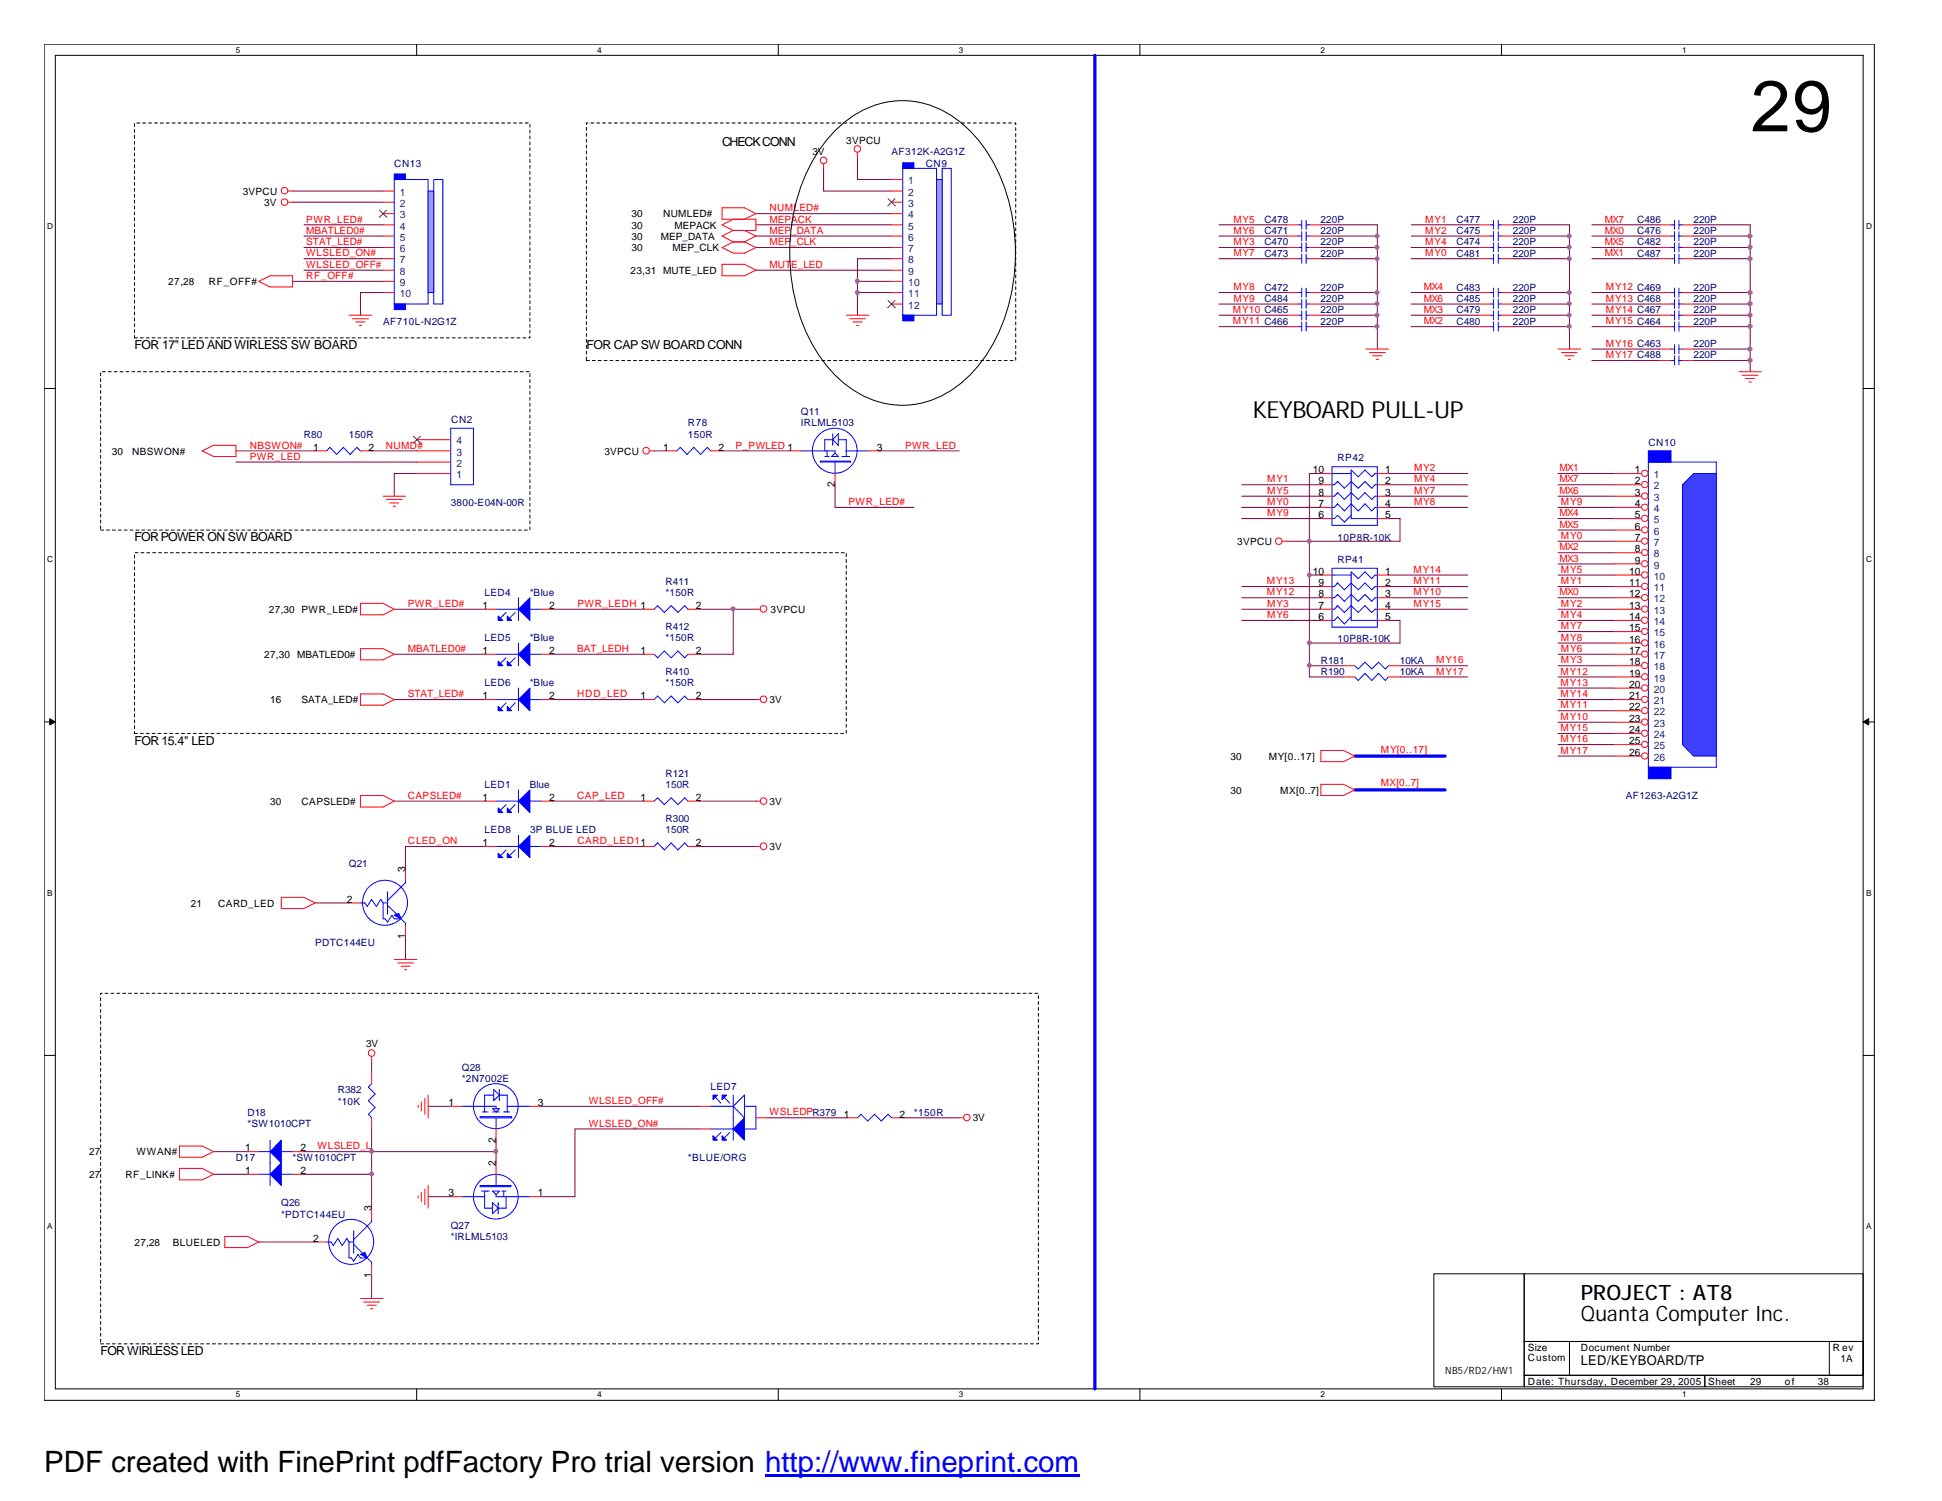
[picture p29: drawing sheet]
<svg xmlns="http://www.w3.org/2000/svg" width="279mm" height="216mm" viewBox="0 0 279 216" stroke-linecap="round" stroke-linejoin="round" font-family="sans-serif">
<defs><g id="words">
<text font-size="10.4" x="251.9" y="18.9">29</text>
<text font-size="4.2" x="6.3" y="211.7">PDF created with FinePrint pdfFactory Pro trial version http://www.fineprint.com</text>
<text font-size="3.4" x="180.3" y="60.1">KEYBOARD PULL-UP</text>
<g font-size="3">
<text x="227.4" y="189.9">Quanta Computer Inc.</text>
<text x="227.4" y="187">PROJECT : AT8</text>
</g>
<text font-size="1.9" x="227.4" y="196.3">LED/KEYBOARD/TP</text>
<g font-size="1.8">
<text x="103.9" y="21">CHECK CONN</text>
<text x="19.3" y="50.2">FOR 17&quot; LED AND WIRLESS SW BOARD</text>
<text x="84.4" y="50.2">FOR CAP SW BOARD CONN</text>
<text x="19.3" y="77.9">FOR POWER ON SW BOARD</text>
<text x="19.3" y="107.1">FOR 15.4&quot; LED</text>
<text x="14.5" y="194.9">FORWIRLESS LED</text>
</g>
<g font-size="1.5" fill="#004080">
<text x="57.5" y="28.2">1</text>
<text x="57.5" y="29.8">2</text>
<text x="130.7" y="26.5">1</text>
<text x="130.7" y="28.2">2</text>
<text x="130.7" y="29.8">3</text>
<text x="57.5" y="31.4">3</text>
<text x="57.5" y="33">4</text>
<text x="57.5" y="34.6">5</text>
<text x="130.7" y="31.4">4</text>
<text x="130.7" y="33">5</text>
<text x="130.7" y="34.6">6</text>
<text x="57.5" y="36.3">6</text>
<text x="57.5" y="37.9">7</text>
<text x="57.5" y="39.5">8</text>
<text x="57.5" y="41.1">9</text>
<text x="130.7" y="36.3">7</text>
<text x="130.7" y="37.9">8</text>
<text x="130.7" y="39.5">9</text>
<text x="130.7" y="41.1">10</text>
<text x="57.5" y="42.8">10</text>
<text x="130.7" y="42.8">11</text>
<text x="130.7" y="44.4">12</text>
<text x="65.7" y="65.5">3</text>
<text x="65.7" y="63.9">4</text>
<text x="65.7" y="68.8">1</text>
<text x="65.7" y="67.1">2</text>
<text x="238" y="70.4">2</text>
<text x="238" y="68.8">1</text>
<text x="238" y="76.9">6</text>
<text x="238" y="75.3">5</text>
<text x="238" y="73.7">4</text>
<text x="238" y="72.1">3</text>
<text x="238" y="83.4">10</text>
<text x="238" y="81.8">9</text>
<text x="238" y="80.2">8</text>
<text x="238" y="78.5">7</text>
<text x="238" y="89.9">14</text>
<text x="238" y="88.3">13</text>
<text x="238" y="86.7">12</text>
<text x="238" y="85">11</text>
<text x="238" y="94.8">17</text>
<text x="238" y="93.2">16</text>
<text x="238" y="91.5">15</text>
<text x="238" y="101.3">21</text>
<text x="238" y="99.7">20</text>
<text x="238" y="98">19</text>
<text x="238" y="96.4">18</text>
<text x="238" y="107.8">25</text>
<text x="238" y="106.2">24</text>
<text x="238" y="104.6">23</text>
<text x="238" y="102.9">22</text>
<text x="238" y="109.4">26</text>
</g>
<g font-size="1.5">
<text x="45" y="64.8">1</text>
<text x="53" y="64.8">2</text>
<text x="95.4" y="64.8">1</text>
<text x="103.4" y="64.8">2</text>
<text x="126.2" y="64.8">3</text>
<text x="120.1" y="70.1" transform="rotate(-90 120.1 70.1)">2</text>
<text x="188.9" y="68.1">10</text>
<text x="189.7" y="69.7">9</text>
<text x="189.7" y="71.3">8</text>
<text x="199.3" y="71.3">3</text>
<text x="199.3" y="69.7">2</text>
<text x="199.3" y="68.1">1</text>
<text x="235.2" y="71.3">3</text>
<text x="235.2" y="69.7">2</text>
<text x="235.2" y="68.1">1</text>
<text x="189.7" y="72.9">7</text>
<text x="189.7" y="74.5">6</text>
<text x="199.3" y="72.9">4</text>
<text x="199.3" y="74.5">5</text>
<text x="235.2" y="77.8">7</text>
<text x="235.2" y="76.2">6</text>
<text x="235.2" y="74.5">5</text>
<text x="235.2" y="72.9">4</text>
<text x="188.9" y="82.7">10</text>
<text x="199.3" y="82.7">1</text>
<text x="234.4" y="82.7">10</text>
<text x="235.2" y="81.1">9</text>
<text x="235.2" y="79.5">8</text>
<text x="69.4" y="87.6">1</text>
<text x="79" y="87.6">2</text>
<text x="100.1" y="87.6">2</text>
<text x="189.7" y="84.3">9</text>
<text x="189.7" y="85.9">8</text>
<text x="189.7" y="87.6">7</text>
<text x="189.7" y="89.2">6</text>
<text x="199.3" y="87.6">4</text>
<text x="199.3" y="85.9">3</text>
<text x="199.3" y="84.3">2</text>
<text x="199.3" y="89.2">5</text>
<text x="234.4" y="89.2">14</text>
<text x="234.4" y="87.6">13</text>
<text x="234.4" y="85.9">12</text>
<text x="234.4" y="84.3">11</text>
<text x="69.4" y="94.1">1</text>
<text x="79" y="94.1">2</text>
<text x="92.2" y="94.1">1</text>
<text x="100.1" y="94.1">2</text>
<text x="234.4" y="95.7">18</text>
<text x="234.4" y="94.1">17</text>
<text x="234.4" y="92.5">16</text>
<text x="234.4" y="90.8">15</text>
<text x="69.4" y="100.6">1</text>
<text x="79" y="100.6">2</text>
<text x="92.2" y="100.6">1</text>
<text x="100.1" y="100.6">2</text>
<text x="234.4" y="100.6">21</text>
<text x="234.4" y="98.9">20</text>
<text x="234.4" y="97.3">19</text>
<text x="234.4" y="107.1">25</text>
<text x="234.4" y="105.5">24</text>
<text x="234.4" y="103.8">23</text>
<text x="234.4" y="102.2">22</text>
<text x="234.4" y="108.7">26</text>
<text x="69.4" y="115.2">1</text>
<text x="79" y="115.2">2</text>
<text x="92.2" y="115.2">1</text>
<text x="100.1" y="115.2">2</text>
<text x="58.3" y="125.5" transform="rotate(-90 58.3 125.5)">3</text>
<text x="69.4" y="121.7">1</text>
<text x="79" y="121.7">2</text>
<text x="100.1" y="121.7">2</text>
<text x="49.9" y="129.8">2</text>
<text x="58.3" y="135.1" transform="rotate(-90 58.3 135.1)">1</text>
<text x="64.5" y="159.1">1</text>
<text x="77.4" y="159.1">3</text>
<text x="121.4" y="160.7">1</text>
<text x="129.4" y="160.7">2</text>
<text x="35.3" y="165.6">1</text>
<text x="43.2" y="165.6">2</text>
<text x="71.3" y="167.8" transform="rotate(-90 71.3 167.8)">2</text>
<text x="71.3" y="164.3" transform="rotate(-90 71.3 164.3)">2</text>
<text x="35.3" y="168.9">1</text>
<text x="43.2" y="168.9">2</text>
<text x="64.5" y="172.1">3</text>
<text x="77.4" y="172.1">1</text>
<text x="45" y="178.6">2</text>
<text x="53.4" y="174.2" transform="rotate(-90 53.4 174.2)">3</text>
<text x="53.4" y="183.9" transform="rotate(-90 53.4 183.9)">1</text>
</g>
<g font-size="1.4" fill="#000080">
<text x="56.7" y="24">CN13</text>
<text x="128.3" y="22.3">AF312K-A2G1Z</text>
<text x="133.2" y="24">CN9</text>
<text x="181.9" y="35.3">C470</text>
<text x="181.9" y="32.1">C478</text>
<text x="181.9" y="33.7">C471</text>
<text x="190" y="35.3">220P</text>
<text x="190" y="32.1">220P</text>
<text x="190" y="33.7">220P</text>
<text x="209.5" y="35.3">C474</text>
<text x="209.5" y="33.7">C475</text>
<text x="209.5" y="32.1">C477</text>
<text x="217.7" y="35.3">220P</text>
<text x="217.7" y="33.7">220P</text>
<text x="217.7" y="32.1">220P</text>
<text x="235.5" y="33.7">C476</text>
<text x="235.5" y="35.3">C482</text>
<text x="235.5" y="32.1">C486</text>
<text x="243.6" y="33.7">220P</text>
<text x="243.6" y="35.3">220P</text>
<text x="243.6" y="32.1">220P</text>
<text x="181.9" y="37">C473</text>
<text x="181.9" y="41.8">C472</text>
<text x="190" y="37">220P</text>
<text x="190" y="41.8">220P</text>
<text x="209.5" y="41.8">C483</text>
<text x="209.5" y="37">C481</text>
<text x="217.7" y="41.8">220P</text>
<text x="217.7" y="37">220P</text>
<text x="235.5" y="37">C487</text>
<text x="243.6" y="37">220P</text>
<text x="243.6" y="41.8">220P</text>
<text x="55.1" y="46.7">AF710L-N2G1Z</text>
<text x="181.9" y="43.4">C484</text>
<text x="190" y="46.7">220P</text>
<text x="190" y="45.1">220P</text>
<text x="190" y="43.4">220P</text>
<text x="209.5" y="45.1">C479</text>
<text x="209.5" y="43.4">C485</text>
<text x="209.5" y="46.7">C480</text>
<text x="217.7" y="45.1">220P</text>
<text x="217.7" y="43.4">220P</text>
<text x="217.7" y="46.7">220P</text>
<text x="243.6" y="46.7">220P</text>
<text x="243.6" y="45.1">220P</text>
<text x="243.6" y="43.4">220P</text>
<text x="243.6" y="50">220P</text>
<text x="243.6" y="51.6">220P</text>
<text x="115.2" y="59.7">Q11</text>
<text x="43.7" y="62.9">R80</text>
<text x="50.2" y="62.9">150R</text>
<text x="64.9" y="60.8">CN2</text>
<text x="99" y="61.3">R78</text>
<text x="99" y="62.9">150R</text>
<text x="115.2" y="61.3">IRLML5103</text>
<text x="237.2" y="64.1">CN10</text>
<text x="192.4" y="66.4">RP42</text>
<text x="64.9" y="72.7">3800-E04N-00R</text>
<text x="192.4" y="77.8">10P8R-10K</text>
<text x="192.4" y="81">RP41</text>
<text x="69.7" y="85.7">LED4</text>
<text x="76.2" y="85.7">*Blue</text>
<text x="95.8" y="84.1">R411</text>
<text x="95.8" y="85.7">*150R</text>
<text x="69.7" y="92.2">LED5</text>
<text x="76.2" y="92.2">*Blue</text>
<text x="95.8" y="90.6">R412</text>
<text x="95.8" y="92.2">*150R</text>
<text x="190" y="95.5">R181</text>
<text x="192.4" y="92.4">10P8R-10K</text>
<text x="201.4" y="95.5">10KA</text>
<text x="69.7" y="98.7">LED6</text>
<text x="76.2" y="98.7">*Blue</text>
<text x="95.8" y="97.1">R410</text>
<text x="95.8" y="98.7">*150R</text>
<text x="190" y="97.1">R190</text>
<text x="201.4" y="97.1">10KA</text>
<text x="69.7" y="113.4">LED1</text>
<text x="76.2" y="113.4">Blue</text>
<text x="95.8" y="111.7">R121</text>
<text x="95.8" y="113.4">150R</text>
<text x="69.7" y="119.8">LED8</text>
<text x="76.3" y="119.8">3P BLUE LED</text>
<text x="95.8" y="118.2">R300</text>
<text x="95.8" y="119.8">150R</text>
<text x="233.9" y="115">AF1263-A2G1Z</text>
<text x="50.2" y="124.7">Q21</text>
<text x="45.3" y="136.1">PDTC144EU</text>
<text x="66.5" y="154">Q28</text>
<text x="66.5" y="155.6">*2N7002E</text>
<text x="35.6" y="160.5">D18</text>
<text x="48.6" y="157.2">R382</text>
<text x="48.6" y="158.9">*10K</text>
<text x="102.2" y="156.8">LED7</text>
<text x="131.5" y="160.5">*150R</text>
<text x="34" y="167">D17</text>
<text x="35.6" y="162.1">*SW1010CPT</text>
<text x="42.1" y="167">*SW1010CPT</text>
<text x="99" y="167">*BLUE/ORG</text>
<text x="40.5" y="173.5">Q26</text>
<text x="40.5" y="175.1">*PDTC144EU</text>
<text x="64.9" y="176.7">Q27</text>
<text x="64.9" y="178.4">*IRLML5103</text>
</g>
<g font-size="1.4">
<text x="116.9" y="22.3">3V</text>
<text x="121.8" y="20.7">3VPCU</text>
<text x="34.9" y="28">3VPCU</text>
<text x="38" y="29.6">3V</text>
<text x="90.8" y="34.5">30</text>
<text x="90.8" y="31.2">30</text>
<text x="90.8" y="32.9">30</text>
<text x="95.1" y="34.5">MEP_DATA</text>
<text x="95.4" y="31.2">NUMLED#</text>
<text x="97" y="32.9">MEPACK</text>
<text x="24.2" y="41">27,28</text>
<text x="30.1" y="41">RF_OFF#</text>
<text x="90.7" y="39.4">23,31 MUTE_LED</text>
<text x="90.8" y="36.2">30</text>
<text x="96.7" y="36.2">MEP_CLK</text>
<text x="16.1" y="65.4">30</text>
<text x="19" y="65.4">NBSWON#</text>
<text x="87" y="65.4">3VPCU</text>
<text x="178" y="78.4">3VPCU</text>
<text x="38.7" y="88.1">27,30 PWR_LED#</text>
<text x="110.9" y="88.1">3VPCU</text>
<text x="38" y="94.7">27,30 MBATLED0#</text>
<text x="38.9" y="101.2">16</text>
<text x="43.4" y="101.2">SATA_LED#</text>
<text x="110.7" y="101.2">3V</text>
<text x="177" y="109.3">30</text>
<text x="182.5" y="109.3">MY[0..17]</text>
<text x="38.9" y="115.8">30</text>
<text x="43.4" y="115.8">CAPSLED#</text>
<text x="110.7" y="115.8">3V</text>
<text x="177" y="114.2">30</text>
<text x="184.2" y="114.2">MX[0..7]</text>
<text x="110.7" y="122.3">3V</text>
<text x="27.5" y="130.4">21</text>
<text x="31.4" y="130.4">CARD_LED</text>
<text x="52.7" y="150.6">3V</text>
<text x="140" y="161.3">3V</text>
<text x="12.8" y="166.2">27</text>
<text x="19.6" y="166.2">WWAN#</text>
<text x="12.8" y="169.4">27</text>
<text x="18" y="169.4">RF_LINK#</text>
<text x="19.3" y="179.2">27,28</text>
<text x="24.8" y="179.2">BLUELED</text>
<text x="207.9" y="197.6">NB5/RD2/HW1</text>
<text x="219.8" y="195.7">Custom</text>
<text x="219.8" y="194.3">Size</text>
<text x="227.4" y="194.3">Document Number</text>
<text x="263.7" y="194.3">R ev</text>
<text x="264.8" y="195.9">1A</text>
<text x="219.8" y="199.2">Date: Thursday, December 29, 2005 Sheet</text>
<text x="251.8" y="199.2">29</text>
<text x="256.8" y="199.2">of</text>
<text x="261.5" y="199.2">38</text>
</g>
<g font-size="1.4" fill="#f00">
<text x="44.1" y="35.3">STAT_LED#</text>
<text x="44.1" y="32">PWR_LED#</text>
<text x="44.1" y="33.6">MBATLED0#</text>
<text x="110.7" y="32">MEPACK</text>
<text x="110.7" y="33.6">MEP_DATA</text>
<text x="110.7" y="30.4">NUMLED#</text>
<text x="110.7" y="35.3">MEP_CLK</text>
<text x="177.5" y="33.6">MY6</text>
<text x="177.5" y="32">MY5</text>
<text x="177.5" y="35.3">MY3</text>
<text x="205.1" y="32">MY1</text>
<text x="205.1" y="33.6">MY2</text>
<text x="205.1" y="35.3">MY4</text>
<text x="230.9" y="33.6">MX0</text>
<text x="230.9" y="32">MX7</text>
<text x="230.9" y="35.3">MX5</text>
<text x="44.1" y="36.9">WLSLED_ON#</text>
<text x="44.1" y="38.5">WLSLED_OFF#</text>
<text x="44.1" y="40.1">RF_OFF#</text>
<text x="110.7" y="38.5">MUTE_LED</text>
<text x="177.5" y="41.7">MY8</text>
<text x="177.5" y="36.9">MY7</text>
<text x="204.9" y="41.7">MX4</text>
<text x="205.1" y="36.9">MY0</text>
<text x="230.9" y="36.9">MX1</text>
<text x="231" y="41.7">MY12 C469</text>
<text x="177.4" y="46.7">MY11 C466</text>
<text x="177.4" y="45">MY10 C465</text>
<text x="177.5" y="43.4">MY9</text>
<text x="204.9" y="45">MX3</text>
<text x="204.9" y="46.7">MX2</text>
<text x="204.9" y="43.4">MX6</text>
<text x="231" y="43.4">MY13 C468</text>
<text x="231" y="45">MY14 C467</text>
<text x="231" y="46.7">MY15 C464</text>
<text x="231" y="49.9">MY16 C463</text>
<text x="231" y="51.5">MY17 C488</text>
<text x="35.9" y="64.5">NBSWON#</text>
<text x="55.5" y="64.5">NUMD#</text>
<text x="105.8" y="64.5">P_PWLED 1</text>
<text x="130.2" y="64.5">PWR_LED</text>
<text x="35.9" y="66.1">PWR_LED</text>
<text x="182.3" y="69.4">MY1</text>
<text x="182.3" y="71">MY5</text>
<text x="203.5" y="71">MY7</text>
<text x="203.5" y="69.4">MY4</text>
<text x="203.5" y="67.8">MY2</text>
<text x="224.4" y="69.4">MX7</text>
<text x="224.4" y="71">MX6</text>
<text x="224.4" y="67.8">MX1</text>
<text x="122.1" y="72.6">PWR_LED#</text>
<text x="182.3" y="72.6">MY0</text>
<text x="182.3" y="74.3">MY9</text>
<text x="203.5" y="72.6">MY8</text>
<text x="224.4" y="75.9">MX5</text>
<text x="224.4" y="74.3">MX4</text>
<text x="224.6" y="77.5">MY0</text>
<text x="224.6" y="72.6">MY9</text>
<text x="203.4" y="82.4">MY14</text>
<text x="224.4" y="80.8">MX3</text>
<text x="224.4" y="79.2">MX2</text>
<text x="224.6" y="82.4">MY5</text>
<text x="58.7" y="87.3">PWR_LED#</text>
<text x="83.1" y="87.3">PWR_LEDH 1</text>
<text x="182.2" y="85.6">MY12</text>
<text x="182.2" y="84">MY13</text>
<text x="182.3" y="87.3">MY3</text>
<text x="182.3" y="88.9">MY6</text>
<text x="203.4" y="84">MY11</text>
<text x="203.4" y="87.3">MY15</text>
<text x="203.4" y="85.6">MY10</text>
<text x="224.4" y="85.6">MX0</text>
<text x="224.6" y="88.9">MY4</text>
<text x="224.6" y="87.3">MY2</text>
<text x="224.6" y="84">MY1</text>
<text x="58.7" y="93.8">MBATLED0#</text>
<text x="83.1" y="93.8">BAT_LEDH</text>
<text x="206.6" y="95.4">MY16</text>
<text x="224.6" y="95.4">MY3</text>
<text x="224.6" y="92.2">MY8</text>
<text x="224.6" y="93.8">MY6</text>
<text x="224.6" y="90.5">MY7</text>
<text x="58.7" y="100.3">STAT_LED#</text>
<text x="83.1" y="100.3">HDD_LED</text>
<text x="206.6" y="97">MY17</text>
<text x="224.5" y="98.6">MY13</text>
<text x="224.5" y="97">MY12</text>
<text x="224.5" y="100.3">MY14</text>
<text x="224.5" y="101.9">MY11</text>
<text x="224.5" y="103.5">MY10</text>
<text x="224.5" y="105.2">MY15</text>
<text x="224.5" y="106.8">MY16</text>
<text x="198.7" y="108.2">MY[0..17]</text>
<text x="198.7" y="113.1">MX[0..7]</text>
<text x="224.5" y="108.4">MY17</text>
<text x="58.7" y="114.9">CAPSLED#</text>
<text x="83.1" y="114.9">CAP_LED</text>
<text x="58.7" y="121.4">CLED_ON</text>
<text x="83.1" y="121.4">CARD_LED11</text>
<text x="84.7" y="158.8">WLSLED_OFF#</text>
<text x="110.7" y="160.4">WSLEDPR379</text>
<text x="45.7" y="165.3">WLSLED_L</text>
<text x="84.7" y="162.1">WLSLED_ON#</text>
</g>
<g font-size="1.2">
<text x="34" y="7.6">5</text>
<text x="85.9" y="7.6">4</text>
<text x="138" y="7.6">3</text>
<text x="190" y="7.6">2</text>
<text x="242" y="7.6">1</text>
<text x="6.8" y="33">D</text>
<text x="268.5" y="33">D</text>
<text x="6.8" y="80.9">C</text>
<text x="268.5" y="80.9">C</text>
<text x="6.8" y="128.9">B</text>
<text x="268.5" y="128.9">B</text>
<text x="6.8" y="176.8">A</text>
<text x="268.5" y="176.8">A</text>
<text x="34" y="201">5</text>
<text x="85.9" y="201">4</text>
<text x="138" y="201">3</text>
<text x="190" y="201">2</text>
<text x="242" y="201">1</text>
</g>
</g></defs>
<g fill="none" stroke="#000" stroke-width=".14">
<path d="M6.3 6.3h263.4v195.1h-263.4zM8 8h260.1v191.8h-260.1zM59.9 6.3v1.7M112 6.3v1.7M120.5 18.5a13 13 0 0 1 18.7 0 24.2 24.2 0 0 1 6.8 15.9 26.2 26.2 0 0 1-5.7 18.7 13.8 13.8 0 0 1-11.9 5.1 14.9 14.9 0 0 1-10-6.3 27.6 27.6 0 0 1-3.8-23.2 22.5 22.5 0 0 1 5.9-10.2zM164 6.3v1.7M216 6.3v1.7M6.3 55.9h1.7M268.1 55.9h1.6M6.3 103.8h1.7M268.1 103.8h1.6M6.3 151.8h1.7"/>
<path d="M268.1 151.8h1.6M59.9 199.8v1.6M112 199.8v1.6M164 199.8v1.6M206.3 183.2h13v16.3h-13zM216 199.8v1.6M219.3 183.2h48.8v9.8h-48.8zM219.3 193h6.5v4.8h-6.5zM219.3 197.8h26v1.7h-26zM225.8 193h42.3v4.8h-42.3zM245.3 197.8h22.8v1.7h-22.8zM263.2 193h4.9v4.8h-4.9z"/>
</g>
<g fill="#000" stroke="#000" stroke-width=".14">
<path d="M7.2 103.4l.8 .4-.8 .5z" fill-rule="evenodd"/>
<path d="M268.1 103.8l.8-.4v.9z" fill-rule="evenodd"/>
</g>
<g fill="none" stroke="#800040" stroke-width=".14">
<path d="M42.1 27.5h13M42.1 29.1h13M43.7 34h11.4M43.7 37.2h11.4M43.7 32.3h11.4M43.7 35.6h11.4M43.7 38.9h11.4M108.8 34h19.5M108.8 32.3h19.5M108.8 35.6h19.5M108.8 30.7h19.5M108.8 38.9h19.5"/>
<path d="M118.5 24.2v3.3h9.8M123.4 22.6v3.2h4.9M128.3 37.2h-4.9v8.1M175.4 34h9.8M175.4 37.2h9.8M175.4 32.3h9.8M175.4 35.6h9.8M190 34h8.2M190 37.2h8.2M190 32.3h8.2v17.9M190 35.6h8.2M203 34h9.8"/>
<path d="M203 37.2h9.8M203 32.3h9.8M203 35.6h9.8M217.7 34h8.1M217.7 37.2h8.1M217.7 32.3h8.1v17.9M217.7 35.6h8.1M229 34h9.8M229 37.2h9.8M229 32.3h9.8M229 35.6h9.8M243.7 34h8.1"/>
<path d="M243.7 37.2h8.1M243.7 32.3h8.1v21.2M243.7 35.6h8.1M42.1 40.5h13M55.1 42.1h-3.2v3.2M123.4 42.1h4.9M123.4 40.5h4.9M175.4 42.1h9.8M175.4 45.3h9.8M175.4 43.7h9.8M175.4 47h9.8M190 42.1h8.2"/>
<path d="M190 45.3h8.2M190 43.7h8.2M190 47h8.2M203 42.1h9.8M203 45.3h9.8M203 43.7h9.8M203 47h9.8M217.7 42.1h8.1M217.7 45.3h8.1M217.7 43.7h8.1M217.7 47h8.1M229 42.1h9.8"/>
<path d="M229 45.3h9.8M229 43.7h9.8M229 47h9.8M229 50.2h9.8M229 51.9h9.8M243.7 42.1h8.1M243.7 45.3h8.1M243.7 43.7h8.1M243.7 47h8.1M243.7 50.2h8.1M243.7 51.9h8.1M34 64.9h11.3"/>
<path d="M34 66.5h26M53.5 64.9h6.5M60 68.1h-3.3v3.3M94.1 64.9h1.7M103.9 64.9h9.7M120.1 69.7v3.3h11.4M126.6 64.9h11.4M178.6 71.4h11.4M178.6 69.7h11.4M178.6 73h11.4M178.6 74.6h11.4M190 68.1h-1.6v29.3h4.9"/>
<path d="M199.8 71.4h11.4M199.8 69.7h11.4M199.8 74.6h1.6v3.3h-16.2M199.8 73h11.4M199.8 68.1h11.4M224.2 71.4h8.1M224.2 69.7h8.1M224.2 77.9h8.1M224.2 73h8.1M224.2 74.6h8.1M224.2 68.1h8.1M224.2 76.2h8.1"/>
<path d="M224.2 79.5h8.1M56.7 87.6h13M56.7 94.1h13M79.5 87.6h13M79.5 94.1h13M100.6 87.6h8.2M105.5 87.6v6.5h-4.9M178.6 84.4h11.4M178.6 87.6h11.4M178.6 86h11.4M178.6 89.2h11.4M188.4 82.7h1.6"/>
<path d="M188.4 95.8h4.9M199.8 84.4h11.4M199.8 82.7h11.4M199.8 89.2h1.6v3.3h-13M199.8 87.6h11.4M199.8 86h11.4M201.4 97.4h9.8M201.4 95.8h9.8M224.2 97.4h8.1M224.2 84.4h8.1M224.2 82.7h8.1M224.2 92.5h8.1"/>
<path d="M224.2 87.6h8.1M224.2 86h8.1M224.2 89.2h8.1M224.2 95.8h8.1M224.2 94.1h8.1M224.2 99h8.1M224.2 81.1h8.1M224.2 90.8h8.1M56.7 115.2h13M56.7 100.6h13M79.5 115.2h13M79.5 100.6h13"/>
<path d="M100.6 115.2h8.2M100.6 100.6h8.2M224.2 100.6h8.1M224.2 103.9h8.1M224.2 105.5h8.1M224.2 108.8h8.1M224.2 107.1h8.1M224.2 102.2h8.1M45.3 129.9h4.9M58.3 134.7v3.3M69.7 121.8h-11.4v3.2M79.5 121.8h13"/>
<path d="M100.6 121.8h8.2M53.5 152.7v1.6M61.6 159.1h3.3M77.9 159.1h22.7M30.7 168.9h4.9M30.7 165.7h4.9M37.2 178.6h8.1M43.7 168.9h9.8M43.7 165.7h27.7M53.5 162.4v11.4M61.6 172.1h3.3M71.4 164v3.3"/>
<path d="M100.6 162.4h-17.9v9.7h-4.8M110.4 160.8h11.4M129.9 160.8h8.1M53.5 183.5v3.3"/>
</g>
<path d="M157.5 8v191.8M194.9 108.8h13M194.9 113.6h13" fill="none" stroke="#00f" stroke-width=".47"/>
<g fill="none" stroke="#f00" stroke-width=".14">
<path d="M41.4 27.5h.7M41.4 29.1h.7M103.9 38h3.2l1.7 .9-1.7 .8h-3.2zM105.5 34.8l-1.6 .8 1.6 .8h1.6l1.7-.8-1.7-.8M105.5 34.8h1.6M105.5 33.1l-1.6 .9 1.6 .8M105.5 31.5l-1.6 .8 1.6 .8M107.1 31.5l1.7-.8-1.7-.8h-3.2v1.6h4.9v1.6h-3.3M107.1 33.1l1.7 .9-1.7 .8M118.5 23.6v.6M123.4 21.9v.7M238.8 37.2h1.6"/>
<path d="M242.1 37.2h1.6M37.2 40.5l1.7-.8h3.2v1.6h-3.2zM50.2 45.3h3.3M50.7 45.8h2.3M51.2 46.3h1.3M51.7 46.8h.3M121.8 45.3h3.2M122.3 45.8h2.2M122.7 46.3h1.3M123.2 46.8h.3M196.5 50.2h3.3M197 50.7h2.3"/>
<path d="M197.5 51.2h1.3M198 51.7h.3M212.8 45.3h1.6M216 45.3h1.7M224.2 50.2h3.2M224.7 50.7h2.2M225.1 51.2h1.3M225.6 51.7h.3M238.8 50.2h1.6M242.1 50.2h1.6M250.2 53.5h3.2M250.7 54h2.2"/>
<path d="M251.2 54.4h1.2M251.6 54.9h.4M29.1 64.9l1.6-.8h3.3v1.6h-3.3zM55.1 71.4h3.2M55.6 71.8h2.3M56.1 72.3h1.3M56.6 72.8h.3M93.5 64.9h.6M184.5 77.9h.7M51.9 99.8h3.2l1.6 .8-1.6 .8h-3.2zM51.9 86.8h3.2l1.6 .8-1.6 .8h-3.2zM51.9 93.3h3.2l1.6 .8-1.6 .8h-3.2z"/>
<path d="M108.8 87.6h.6M51.9 114.4h3.2l1.6 .8-1.6 .9h-3.2zM108.8 100.6h.6M108.8 115.2h.6M190 107.9h3.3l1.6 .9-1.6 .8h-3.3zM190 112.8h3.3l1.6 .8-1.6 .8h-3.3zM40.5 129.1h3.2l1.6 .8-1.6 .8h-3.2zM56.7 138h3.3M57.2 138.5h2.3M57.7 139h1.3M58.2 139.5h.3M108.8 121.8h.6"/>
<path d="M53.5 152v.7M60.2 159v.3M60.6 158.5v1.3M61.1 158v2.3M61.6 157.5v3.3M25.8 164.8h3.3l1.6 .9-1.6 .8h-3.3zM25.8 168.1h3.3l1.6 .8-1.6 .8h-3.3zM32.3 177.8h3.3l1.6 .8-1.6 .9h-3.3zM60.2 172v.3M60.6 171.5v1.3M61.1 171v2.3M61.6 170.5v3.3"/>
<path d="M138 160.8h.6M51.9 186.8h3.2M52.3 187.3h2.3M52.8 187.7h1.3M53.3 188.3h.3"/>
<circle cx="40.9" cy="29.1" r=".47"/>
<circle cx="40.9" cy="27.4" r=".47"/>
<circle cx="118.5" cy="23.1" r=".47"/>
<circle cx="123.4" cy="21.4" r=".47"/>
<circle cx="92.9" cy="64.8" r=".48"/>
<circle cx="184" cy="77.8" r=".47"/>
<circle cx="109.8" cy="87.6" r=".47"/>
<circle cx="109.8" cy="100.6" r=".47"/>
<circle cx="109.8" cy="115.2" r=".47"/>
<circle cx="109.8" cy="121.7" r=".48"/>
<circle cx="53.5" cy="151.5" r=".47"/>
<circle cx="139.1" cy="160.7" r=".47"/>
</g>
<path d="M19.3 17.7h56.9v30.9h-56.9zM84.4 17.7h61.7v34.2h-61.7zM14.5 53.5h61.7v22.7h-61.7zM19.3 79.5h102.5v26h-102.5zM14.5 142.9h134.9v50.4h-134.9z" fill="none" stroke="#000" stroke-width=".14" stroke-dasharray=".4"/>
<g fill="none" stroke="#00f" stroke-width=".14">
<path d="M240.4 37.2h.5M240.9 36.6v1.3M241.6 36.6v1.3M241.6 37.2h.5M214.4 45.3h.5M214.9 44.7v1.3M215.6 45.3h.4M215.6 44.7v1.3M240.4 50.2h.5M240.9 49.6v1.3M241.6 50.2h.5M241.6 49.6v1.3"/>
<path d="M237.2 66.5h9.7v43.9h-9.7z"/>
</g>
<g fill="#00f" stroke="#00f" stroke-width=".14">
<path d="M237.2 110.4h3.2v1.6h-3.2z" fill-rule="evenodd"/>
<path d="M237.2 64.9h3.2v1.6h-3.2z" fill-rule="evenodd"/>
</g>
<path d="M243.7 68.1h3.2v40.7h-3.2l-1.6-1.7v-37.4z" fill-rule="evenodd" fill="#3f3ffe" stroke="#00f" stroke-width=".14"/>
<path d="M242.1 69.7v37.4" fill="none" stroke="#00f" stroke-width=".14"/>
<circle cx="236.6" cy="108.7" r=".46" fill="#fff" stroke="#f00" stroke-width=".14"/>
<path d="M232.3 108.8h3.9" fill="none" stroke="#f00" stroke-width=".14"/>
<circle cx="236.6" cy="107.1" r=".46" fill="#fff" stroke="#f00" stroke-width=".14"/>
<path d="M232.3 107.1h3.9" fill="none" stroke="#f00" stroke-width=".14"/>
<circle cx="236.6" cy="105.5" r=".46" fill="#fff" stroke="#f00" stroke-width=".14"/>
<path d="M232.3 105.5h3.9" fill="none" stroke="#f00" stroke-width=".14"/>
<circle cx="236.6" cy="103.9" r=".46" fill="#fff" stroke="#f00" stroke-width=".14"/>
<path d="M232.3 103.9h3.9" fill="none" stroke="#f00" stroke-width=".14"/>
<circle cx="236.6" cy="102.2" r=".46" fill="#fff" stroke="#f00" stroke-width=".14"/>
<path d="M232.3 102.2h3.9" fill="none" stroke="#f00" stroke-width=".14"/>
<circle cx="236.6" cy="100.6" r=".46" fill="#fff" stroke="#f00" stroke-width=".14"/>
<path d="M232.3 100.6h3.9" fill="none" stroke="#f00" stroke-width=".14"/>
<circle cx="236.6" cy="98.9" r=".46" fill="#fff" stroke="#f00" stroke-width=".14"/>
<path d="M232.3 99h3.9" fill="none" stroke="#f00" stroke-width=".14"/>
<circle cx="236.6" cy="97.3" r=".46" fill="#fff" stroke="#f00" stroke-width=".14"/>
<path d="M232.3 97.4h3.9" fill="none" stroke="#f00" stroke-width=".14"/>
<circle cx="236.6" cy="95.7" r=".46" fill="#fff" stroke="#f00" stroke-width=".14"/>
<path d="M232.3 95.8h3.9" fill="none" stroke="#f00" stroke-width=".14"/>
<circle cx="236.6" cy="94.1" r=".46" fill="#fff" stroke="#f00" stroke-width=".14"/>
<path d="M232.3 94.1h3.9" fill="none" stroke="#f00" stroke-width=".14"/>
<circle cx="236.6" cy="92.5" r=".46" fill="#fff" stroke="#f00" stroke-width=".14"/>
<path d="M232.3 92.5h3.9" fill="none" stroke="#f00" stroke-width=".14"/>
<circle cx="236.6" cy="90.8" r=".46" fill="#fff" stroke="#f00" stroke-width=".14"/>
<path d="M232.3 90.8h3.9" fill="none" stroke="#f00" stroke-width=".14"/>
<circle cx="236.6" cy="89.2" r=".46" fill="#fff" stroke="#f00" stroke-width=".14"/>
<path d="M232.3 89.2h3.9" fill="none" stroke="#f00" stroke-width=".14"/>
<circle cx="236.6" cy="87.6" r=".46" fill="#fff" stroke="#f00" stroke-width=".14"/>
<path d="M232.3 87.6h3.9" fill="none" stroke="#f00" stroke-width=".14"/>
<circle cx="236.6" cy="86" r=".46" fill="#fff" stroke="#f00" stroke-width=".14"/>
<path d="M232.3 86h3.9" fill="none" stroke="#f00" stroke-width=".14"/>
<circle cx="236.6" cy="84.3" r=".46" fill="#fff" stroke="#f00" stroke-width=".14"/>
<path d="M232.3 84.4h3.9" fill="none" stroke="#f00" stroke-width=".14"/>
<circle cx="236.6" cy="82.7" r=".46" fill="#fff" stroke="#f00" stroke-width=".14"/>
<path d="M232.3 82.7h3.9" fill="none" stroke="#f00" stroke-width=".14"/>
<circle cx="236.6" cy="81.1" r=".46" fill="#fff" stroke="#f00" stroke-width=".14"/>
<path d="M232.3 81.1h3.9" fill="none" stroke="#f00" stroke-width=".14"/>
<circle cx="236.6" cy="79.5" r=".46" fill="#fff" stroke="#f00" stroke-width=".14"/>
<path d="M232.3 79.5h3.9" fill="none" stroke="#f00" stroke-width=".14"/>
<circle cx="236.6" cy="77.8" r=".46" fill="#fff" stroke="#f00" stroke-width=".14"/>
<path d="M232.3 77.9h3.9" fill="none" stroke="#f00" stroke-width=".14"/>
<circle cx="236.6" cy="76.2" r=".46" fill="#fff" stroke="#f00" stroke-width=".14"/>
<path d="M232.3 76.2h3.9" fill="none" stroke="#f00" stroke-width=".14"/>
<circle cx="236.6" cy="74.6" r=".46" fill="#fff" stroke="#f00" stroke-width=".14"/>
<path d="M232.3 74.6h3.9" fill="none" stroke="#f00" stroke-width=".14"/>
<circle cx="236.6" cy="73" r=".46" fill="#fff" stroke="#f00" stroke-width=".14"/>
<path d="M232.3 73h3.9" fill="none" stroke="#f00" stroke-width=".14"/>
<circle cx="236.6" cy="71.3" r=".46" fill="#fff" stroke="#f00" stroke-width=".14"/>
<path d="M232.3 71.4h3.9" fill="none" stroke="#f00" stroke-width=".14"/>
<circle cx="236.6" cy="69.7" r=".46" fill="#fff" stroke="#f00" stroke-width=".14"/>
<path d="M232.3 69.7h3.9" fill="none" stroke="#f00" stroke-width=".14"/>
<circle cx="236.6" cy="68.1" r=".46" fill="#fff" stroke="#f00" stroke-width=".14"/>
<g fill="none" stroke="#f00" stroke-width=".14">
<path d="M185.2 35.6h1.6M185.2 37.2h1.6M185.2 32.3h1.6M188.4 35.6h1.6M188.4 37.2h1.6M188.4 32.3h1.6M238.8 34h1.6M238.8 35.6h1.6M238.8 32.3h1.6M242.1 34h1.6M242.1 35.6h1.6M242.1 32.3h1.6"/>
<path d="M185.2 47h1.6M185.2 45.3h1.6M188.4 47h1.6M188.4 45.3h1.6M212.8 47h1.6M212.8 43.7h1.6M212.8 42.1h1.6M216 47h1.7M216 43.7h1.7M216 42.1h1.7M238.8 47h1.6M238.8 42.1h1.6"/>
<path d="M238.8 45.3h1.6M238.8 51.9h1.6M242.1 47h1.6M242.1 42.1h1.6M242.1 45.3h1.6M242.1 51.9h1.6M45.3 64.9h1.7M51.9 64.9h1.6M113.6 64.9h1.6M120.1 68.1v1.6M125 64.9h1.6M190 68.1h1.6"/>
<path d="M190 69.7h1.6M190 71.4h1.6M190 73h1.6M190 74.6h1.6M198.2 68.1h1.6M198.2 69.7h1.6M198.2 71.4h1.6M198.2 73h1.6M198.2 74.6h1.6M232.3 68.1h3.9M92.5 94.1h1.6M92.5 87.6h1.6"/>
<path d="M99 94.1h1.6M99 87.6h1.6M190 82.7h1.6M190 84.4h1.6M190 86h1.6M190 87.6h1.6M190 89.2h1.6M193.3 95.8h1.6M193.3 97.4h1.6M198.2 82.7h1.6M198.2 84.4h1.6M198.2 86h1.6"/>
<path d="M198.2 87.6h1.6M198.2 89.2h1.6M199.8 95.8h1.6M199.8 97.4h1.6M69.7 100.6h1.7M77.9 100.6h1.6M92.5 100.6h1.6M92.5 115.2h1.6M99 100.6h1.6M99 115.2h1.6M50.2 129.9h1.7M58.3 125v1.6"/>
<path d="M58.3 133.1v1.6M64.9 159.1h1.6M76.2 159.1h1.7M35.6 165.7h1.6M42.1 165.7h1.6M64.9 172.1h1.6M71.4 162.4v1.6M71.4 167.3v1.6M76.2 172.1h1.7M121.8 160.8h1.6M128.3 160.8h1.6"/>
</g>
<g fill="#00f" stroke="#00f" stroke-width=".14">
<path d="M40.5 164v3.3l-1.6-1.6z" fill-rule="evenodd"/>
<path d="M74.6 100.6l1.6-1.6v3.2z" fill-rule="evenodd"/>
<path d="M73 101.6l.6 .6h-.6z" fill-rule="evenodd"/>
<path d="M71.7 101.6l.6 .6h-.6z" fill-rule="evenodd"/>
<path d="M56.7 131.7l.7-.3 .3 .8z" fill-rule="evenodd"/>
</g>
<g fill="none" stroke="#00f" stroke-width=".14">
<path d="M56.7 25.8h4.9v17.9h-4.9zM62.4 25.8h1.3v17.9h-1.3zM186.8 35.6h.5M186.8 37.2h.5M186.8 32.3h.5M187.3 31.7v1.3M187.3 34.9v1.3M187.3 36.6v1.3M187.9 35.6h.5M187.9 31.7v1.3M187.9 34.9v1.3M187.9 36.6v1.3"/>
<path d="M187.9 37.2h.5M187.9 32.3h.5M240.4 34h.5M240.4 35.6h.5M240.4 32.3h.5M240.9 31.7v1.3M240.9 33.3v1.3M240.9 34.9v1.3M241.6 34h.5M241.6 31.7v1.3M241.6 33.3v1.3M241.6 34.9v1.3"/>
<path d="M241.6 35.6h.5M241.6 32.3h.5M186.8 47h.5M186.8 45.3h.5M187.3 44.7v1.3M187.3 46.3v1.3M187.9 47h.5M187.9 44.7v1.3M187.9 46.3v1.3M187.9 45.3h.5M214.4 47h.5M214.4 43.7h.5"/>
<path d="M214.4 42.1h.5M214.9 41.4v1.4M214.9 43.1v1.3M214.9 46.3v1.3M215.6 47h.4M215.6 43.7h.4M215.6 41.4v1.4M215.6 43.1v1.3M215.6 46.3v1.3M215.6 42.1h.4M240.4 47h.5M240.4 42.1h.5"/>
<path d="M240.4 45.3h.5M240.4 51.9h.5M240.9 41.4v1.4M240.9 44.7v1.3M240.9 46.3v1.3M240.9 51.2v1.3M241.6 41.4v1.4M241.6 44.7v1.3M241.6 46.3v1.3M241.6 51.2v1.3M241.6 47h.5M241.6 42.1h.5"/>
<path d="M241.6 45.3h.5M241.6 51.9h.5M47 64.9l.5-.6 .9 1.1 1-1.1 1 1.1 1-1.1 .5 .6M115.2 64.9h4.9v.3M118 66.3h4.4v.2h-4.4zM118.7 65.7h.6M119 64.9v.8M119.6 65.7l.5-.5 .5 .5zM119.8 63.2h-1.1v1.7M119.8 62.4v1.7M120.1 66.5v1.6M120.6 63.2h1.2v2.5"/>
<path d="M120.6 62.4v1.7l-.8-.9zM121.1 65.7h1.2M121.8 64.9h3.2M191.6 67.1h6.6v8.5h-6.6zM191.6 68.1h2.8M192.4 69.3l-.1 .1M192.4 70.9l-.1 .1M192.4 72.5l-.1 .1M192.4 69.3l-.4 .4h-.4M192.4 69.3l1 .9 1-.9 1 .9 1-.9 1 .9 .4-.5h.4M192.4 70.9l-.4 .5h-.4M192.4 70.9l1 .9 1-.9 1 .9 1-.9 1 .9 .4-.4h.4"/>
<path d="M192.4 72.5l-.4 .5h-.4M192.4 72.5l1 1 1-1 1 1 1-1 1 1 .4-.5h.4M194.4 74.1l-1 1-1-1-.4 .5h-.4M198.2 68.1h-.4l-.4 .5-1-1-1 1-1-1v7h3.8M74.6 99v3.2M94.1 94.1l.5 .5 1-1 1 1 .9-1 1 1 .5-.5M94.1 87.6l.5-.5 1 1 1-1 .9 1 1-1 .5 .5M191.6 81.7h6.6v8.5h-6.6zM191.6 82.7h2.8M192.4 83.9l-.1 .1M192.4 85.5l-.1 .2M192.4 87.1l-.1 .2"/>
<path d="M192.4 83.9l-.4 .5h-.4M192.4 83.9l1 .9 1-.9 1 .9 1-.9 1 .9 .4-.4h.4M192.4 85.5l-.4 .5h-.4M192.4 85.5l1 1 1-1 1 1 1-1 1 1 .4-.5h.4M192.4 87.1l-.4 .5h-.4M192.4 87.1l1 1 1-1 1 1 1-1 1 1 .4-.5h.4M194.4 88.7l-1 1-1-1-.4 .5h-.4M194.9 95.8l.5 .4 1-1 1 1 .9-1 1 1 .5-.4M194.9 97.4l.5 .5 1-1 1 1 .9-1 1 1 .5-.5M198.2 82.7h-.4l-.4 .5-1-.9-1 .9-1-.9v6.9h3.8M71.4 100.6h3.2M72.8 101.1l-.8 .8"/>
<path d="M74.1 101.1l-.8 .8M76.2 100.6h1.7M94.1 100.6l.5-.5 1 1 1-1 .9 1 1-1 .5 .5M94.1 115.2l.5-.4 1 .9 1-.9 .9 .9 1-.9 .5 .4M51.9 129.9h.6l.3 .5 .7-1 .6 1 .7-1 .3 .5M55.1 129.9h.7M55.1 129.9v2.3h.3l.4 .4 .6-.9 .3 .5h1l.6 .6v.3M55.8 128.3v3.2M55.8 130.2l1.3 1.3M58.3 126.6v.4l-2.5 2.5M66.5 159.1h4.9v.4M69.4 159.9h.8"/>
<path d="M70.9 159.5h.9l-.4 .4zM70.9 159.9h.9M71 157.5h-1.3v2.4M71 156.7l.8 .8-.8 .8zM71.8 157.5h1.2v2.4M71.8 156.7v1.6M72.5 159.9h.8M73 159.1h3.2M37.2 165.7h1.7M38.9 164v3.3M40.5 165.7h1.6M66.5 172.1h3.2"/>
<path d="M69.1 160.6h4.5v.2h-4.5zM69.1 170.5h4.4v.2h-4.4zM69.3 171.3h1.1M69.7 171.3v2.5h1.2M70.9 171.3h.9l-.4 .5zM70.9 173l.8 .8-.8 .8zM71.4 160.8v1.6M71.4 168.9v1.6M71.4 171.8v.3h4.8M71.7 173v1.6M72.2 171.3h.6M72.5 171.3v.8"/>
<path d="M72.8 172.1v1.7h-1.1M123.4 160.8l.5-.5 .9 .9 1-.9 1 .9 1-.9 .5 .5"/>
<circle cx="120.1" cy="64.8" r="3.2"/>
<circle cx="55.4" cy="129.9" r="3.2"/>
<circle cx="71.3" cy="159.1" r="3.2"/>
<circle cx="71.3" cy="172.1" r="3.2"/>
</g>
<path d="M61.6 27.5h.8v14.6h-.8z" fill-rule="evenodd" fill="#99f" stroke="#00f" stroke-width=".14"/>
<g fill="#00f" stroke="#00f" stroke-width=".14">
<path d="M56.7 43.7h1.6v.8h-1.6z" fill-rule="evenodd"/>
<path d="M56.7 25h1.6v.8h-1.6z" fill-rule="evenodd"/>
<path d="M74.6 115.2l1.6-1.6v3.3z" fill-rule="evenodd"/>
<path d="M73 116.2l.6 .7h-.6z" fill-rule="evenodd"/>
<path d="M71.7 116.2l.6 .7h-.6z" fill-rule="evenodd"/>
<path d="M74.6 87.6l1.6-1.6v3.2z" fill-rule="evenodd"/>
<path d="M73 88.6l.6 .6h-.6z" fill-rule="evenodd"/>
<path d="M71.7 88.6l.6 .6h-.6z" fill-rule="evenodd"/>
<path d="M40.5 167.3v3.2l-1.6-1.6z" fill-rule="evenodd"/>
<path d="M51.9 180.4l.6-.3 .3 .8z" fill-rule="evenodd"/>
<path d="M103.9 163.4l.6 .6h-.6z" fill-rule="evenodd"/>
<path d="M102.6 163.4l.6 .6h-.6z" fill-rule="evenodd"/>
<path d="M102.6 157.5h.6l-.6 .7z" fill-rule="evenodd"/>
<path d="M103.9 157.5h.6l-.6 .7z" fill-rule="evenodd"/>
<path d="M107.1 160.8v3.2l-1.6-1.6z" fill-rule="evenodd"/>
<path d="M74.6 121.8l1.6-1.7v3.3z" fill-rule="evenodd"/>
<path d="M73 122.7l.6 .7h-.6z" fill-rule="evenodd"/>
<path d="M71.7 122.7l.6 .7h-.6z" fill-rule="evenodd"/>
<path d="M74.6 94.1l1.6-1.6v3.3z" fill-rule="evenodd"/>
<path d="M73 95.1l.6 .7h-.6z" fill-rule="evenodd"/>
<path d="M71.7 95.1l.6 .7h-.6z" fill-rule="evenodd"/>
</g>
<g fill="none" stroke="#f00" stroke-width=".14">
<path d="M55.1 27.5h1.6M55.1 29.1h1.6M55.1 30.7h1.6M55.1 32.3h1.6M55.1 34h1.6M55.1 35.6h1.6M55.1 37.2h1.6M55.1 38.9h1.6M185.2 34h1.6M188.4 34h1.6M212.8 32.3h1.6M212.8 34h1.6"/>
<path d="M212.8 35.6h1.6M212.8 37.2h1.6M216 32.3h1.7M216 34h1.7M216 35.6h1.7M216 37.2h1.7M55.1 40.5h1.6M55.1 42.1h1.6M185.2 43.7h1.6M188.4 43.7h1.6M238.8 43.7h1.6M242.1 43.7h1.6"/>
<path d="M60 68.1h4.9M60 66.5h4.9M60 64.9h4.9M60 63.2h4.9M95.8 64.9h1.6M102.2 64.9h1.7M69.7 87.6h1.7M69.7 94.1h1.7M77.9 87.6h1.6M77.9 94.1h1.6M69.7 115.2h1.7M77.9 115.2h1.6"/>
<path d="M69.7 121.8h1.7M77.9 121.8h1.6M92.5 121.8h1.6M99 121.8h1.6M53.5 154.3v1.6M100.6 159.1h1.6M35.6 168.9h1.6M42.1 168.9h1.6M45.3 178.6h1.7M53.5 160.8v1.6M53.5 173.8v1.6M100.6 162.4h1.6"/>
<path d="M108.8 160.8h1.6M53.5 181.9v1.6"/>
</g>
<path d="M54.6 30.2l1.1 1.1M55.6 30.2l-1 1.1M59.5 62.7l1 1.1M60.5 62.7l-1.1 1.1" fill="none" stroke="#804000" stroke-width=".14"/>
<g fill="none" stroke="#00f" stroke-width=".14">
<path d="M129.9 24.2h4.8v21.1h-4.8zM135.6 24.2h1.3v21.1h-1.3zM186.8 34h.5M187.3 33.3v1.3M187.9 33.3v1.3M187.9 34h.5M214.4 35.6h.5M214.4 34h.5M214.4 37.2h.5M214.4 32.3h.5M214.9 31.7v1.3M214.9 33.3v1.3"/>
<path d="M214.9 34.9v1.3M214.9 36.6v1.3M215.6 35.6h.4M215.6 31.7v1.3M215.6 33.3v1.3M215.6 34.9v1.3M215.6 36.6v1.3M215.6 34h.4M215.6 37.2h.4M215.6 32.3h.4M186.8 43.7h.5M187.3 43.1v1.3"/>
<path d="M187.9 43.7h.5M187.9 43.1v1.3M240.4 43.7h.5M240.9 43.1v1.3M241.6 43.7h.5M241.6 43.1v1.3M64.9 61.6h3.2v8.1h-3.2zM97.4 64.9l.5-.6 .9 1.1 1-1.1 1 1.1 1-1.1 .4 .6M71.4 87.6h3.2M71.4 94.1h3.2M72.8 88.1l-.8 .8M72.8 94.6l-.8 .8"/>
<path d="M74.1 88.1l-.8 .8M74.1 94.6l-.8 .8M74.6 86v3.2M74.6 92.5v3.3M76.2 87.6h1.7M76.2 94.1h1.7M71.4 115.2h3.2M72.8 115.7l-.8 .8M74.1 115.7l-.8 .8M74.6 113.6v3.3M76.2 115.2h1.7M71.4 121.8h3.2"/>
<path d="M72.8 122.3l-.8 .8M74.1 122.3l-.8 .8M74.6 120.1v3.3M76.2 121.8h1.7M94.1 121.8l.5-.6 1 1.1 1-1.1 .9 1.1 1-1.1 .5 .6M53.5 155.9l-.5 .5 1 1-1 .9 1 1-1 1 .5 .5M102.2 159.1h3.3M102.9 157.8l.8 .9M104.2 157.8l.8 .9M105.5 159.1l1.6-1.6v3.3zM105.5 157.5v6.5M107.1 159.1h1.7v3.3h-1.7"/>
<path d="M37.2 168.9h1.7M38.9 167.3v3.2M40.5 168.9h1.6M47 178.6h.6l.4 .6 .6-1.1 .6 1.1 .7-1.1 .3 .5M50.2 178.6h.7M50.2 178.6v2.3h.3l.4 .5 .6-1 .4 .5h.9l.7 .7v.3M50.9 177v3.3M50.9 179l1.3 1.3M53.5 175.4v.3l-2.6 2.6M102.2 162.4h3.3M103.7 162.9l-.8 .8M105 162.9l-.8 .8"/>
<circle cx="50.5" cy="178.6" r="3.2"/>
</g>
<path d="M134.7 25.8h.9v17.9h-.9z" fill-rule="evenodd" fill="#99f" stroke="#00f" stroke-width=".14"/>
<g fill="#00f" stroke="#00f" stroke-width=".14">
<path d="M129.9 45.3h1.6v.8h-1.6z" fill-rule="evenodd"/>
<path d="M129.9 23.4h1.6v.8h-1.6z" fill-rule="evenodd"/>
</g>
<g fill="none" stroke="#f00" stroke-width=".14">
<path d="M128.3 25.8h1.6M128.3 27.5h1.6M128.3 29.1h1.6M128.3 30.7h1.6M128.3 32.3h1.6M128.3 34h1.6M128.3 35.6h1.6M128.3 37.2h1.6M128.3 38.9h1.6M128.3 40.5h1.6M128.3 42.1h1.6M128.3 43.7h1.6"/>
<path d="M185.2 42.1h1.6M188.4 42.1h1.6"/>
</g>
<path d="M127.8 28.6l1 1M128.8 28.6l-1.1 1M127.8 43.2l1 1.1M128.8 43.2l-1.1 1.1" fill="none" stroke="#804000" stroke-width=".14"/>
<path d="M186.8 42.1h.5M187.3 41.4v1.4M187.9 42.1h.5M187.9 41.4v1.4" fill="none" stroke="#00f" stroke-width=".14"/>
<g fill="#f0f" stroke="#f0f" stroke-width=".14">
<circle cx="188.4" cy="92.5" r=".3"/>
<circle cx="188.4" cy="77.8" r=".3"/>
<circle cx="188.4" cy="82.7" r=".3"/>
<circle cx="188.4" cy="95.7" r=".3"/>
<circle cx="251.8" cy="46.9" r=".31"/>
<circle cx="225.8" cy="45.3" r=".3"/>
<circle cx="251.8" cy="43.7" r=".31"/>
<circle cx="198.1" cy="45.3" r=".3"/>
<circle cx="198.1" cy="35.6" r=".3"/>
<circle cx="225.8" cy="35.6" r=".3"/>
<circle cx="225.8" cy="46.9" r=".3"/>
<circle cx="198.1" cy="37.2" r=".3"/>
<circle cx="198.1" cy="46.9" r=".3"/>
<circle cx="225.8" cy="37.2" r=".3"/>
<circle cx="225.8" cy="42.1" r=".3"/>
<circle cx="198.1" cy="42.1" r=".3"/>
<circle cx="198.1" cy="43.7" r=".3"/>
<circle cx="251.8" cy="33.9" r=".31"/>
<circle cx="251.8" cy="50.2" r=".31"/>
<circle cx="251.8" cy="37.2" r=".31"/>
<circle cx="251.8" cy="35.6" r=".31"/>
<circle cx="251.8" cy="51.8" r=".31"/>
<circle cx="251.8" cy="42.1" r=".31"/>
<circle cx="251.8" cy="45.3" r=".31"/>
<circle cx="225.8" cy="33.9" r=".3"/>
<circle cx="225.8" cy="43.7" r=".3"/>
<circle cx="198.1" cy="33.9" r=".3"/>
<circle cx="53.5" cy="165.6" r=".3"/>
<circle cx="105.5" cy="87.6" r=".31"/>
<circle cx="53.5" cy="168.9" r=".3"/>
<circle cx="71.3" cy="165.6" r=".3"/>
<circle cx="123.3" cy="40.4" r=".31"/>
<circle cx="123.4" cy="42.1" r=".3"/>
</g>
<path d="M110.1 212.3h45.2" fill="none" stroke="#00f" stroke-width=".3"/>
<use href="#words"/>
</svg>
